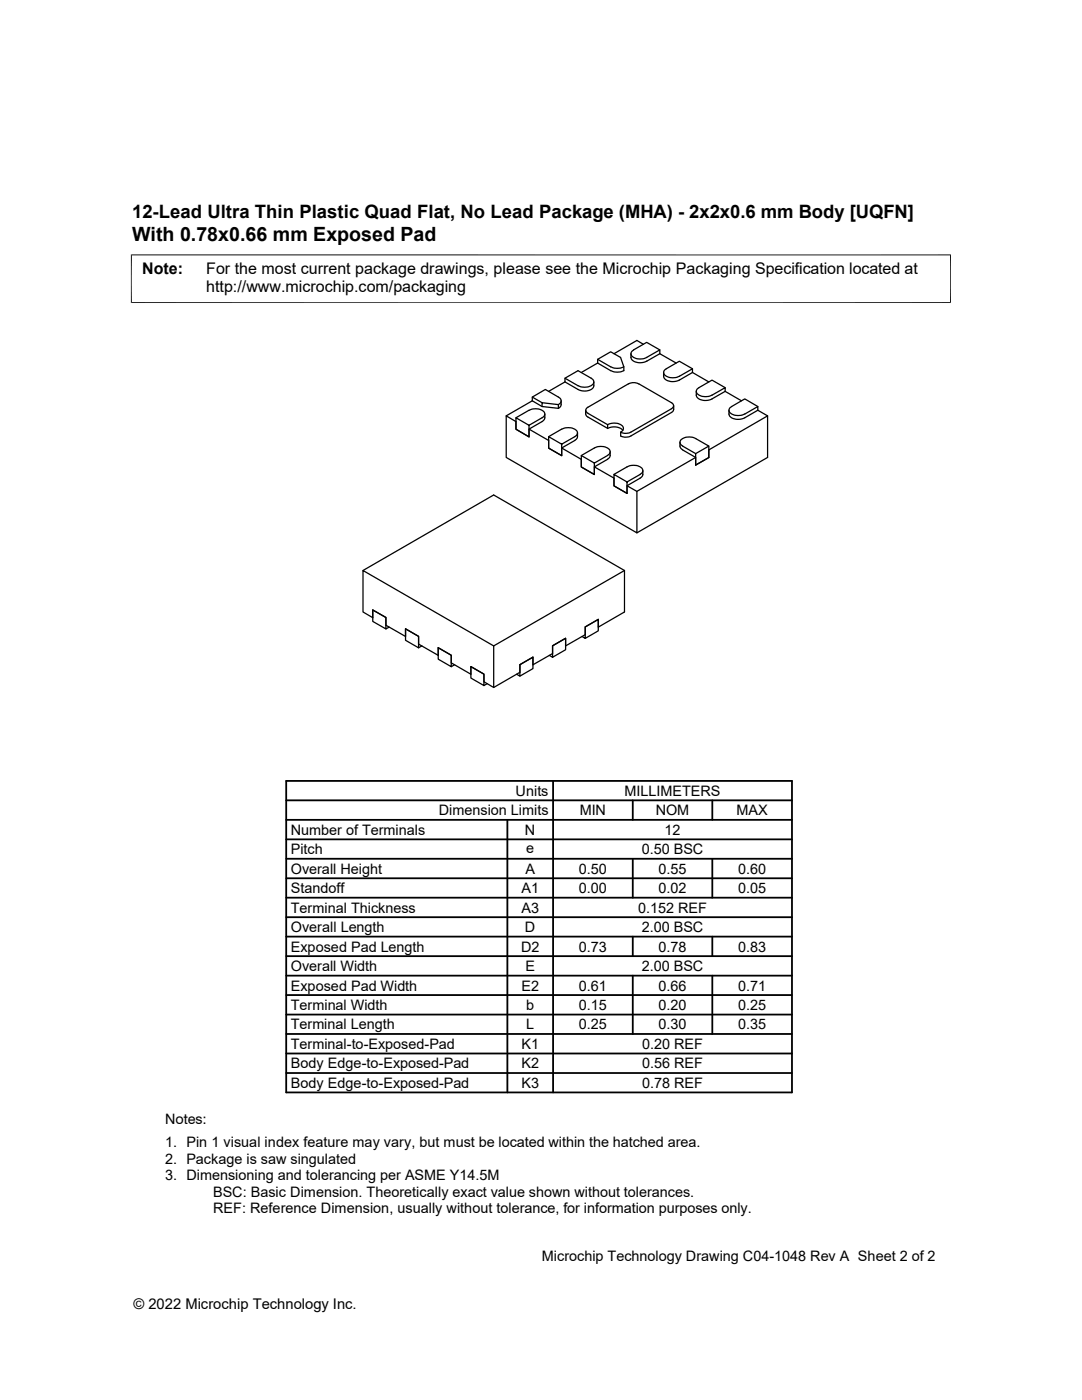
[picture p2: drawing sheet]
<svg xmlns="http://www.w3.org/2000/svg" width="216mm" height="279mm" viewBox="0 0 216 279" stroke-linecap="round" stroke-linejoin="round" font-family="sans-serif">
<defs><g id="words">
<text font-size="3.9" x="26.4" y="48">With 0.78x0.66 mm Exposed Pad</text>
<text font-size="3.7" x="26.4" y="43.5">12-Lead Ultra Thin Plastic Quad Flat, No Lead Package (MHA) - 2x2x0.6 mm Body [UQFN]</text>
<g font-size="3.2">
<text x="28.4" y="54.6">Note:</text>
<text x="41.1" y="58.3">http://www.microchip.com/packaging</text>
<text x="41.1" y="54.6">For the most current package drawings, please see the Microchip Packaging Specification located at</text>
</g>
<g font-size="2.9">
<text x="102.9" y="158.8">Units</text>
<text x="124.6" y="158.8">MILLIMETERS</text>
<text x="58" y="166.6">Number of Terminals</text>
<text x="87.6" y="162.7">Dimension Limits</text>
<text x="104.8" y="166.6">N</text>
<text x="115.7" y="162.7">MIN</text>
<text x="130.8" y="162.7">NOM</text>
<text x="132.6" y="166.6">12</text>
<text x="147" y="162.7">MAX</text>
<text x="58" y="170.5">Pitch</text>
<text x="105" y="170.2">e</text>
<text x="128" y="170.5">0.50 BSC</text>
<text x="58" y="174.4">Overall Height</text>
<text x="58" y="178.2">Standoff</text>
<text x="104.1" y="178.2">A1</text>
<text x="104.8" y="174.4">A</text>
<text x="115.5" y="174.4">0.50</text>
<text x="115.5" y="178.2">0.00</text>
<text x="131.4" y="174.4">0.55</text>
<text x="131.4" y="178.2">0.02</text>
<text x="147.3" y="174.4">0.60</text>
<text x="147.3" y="178.2">0.05</text>
<text x="58" y="182.1">Terminal Thickness</text>
<text x="104.1" y="182.1">A3</text>
<text x="127.3" y="182.1">0.152 REF</text>
<text x="58" y="186">Overall Length</text>
<text x="58" y="189.9">Exposed Pad Length</text>
<text x="104" y="189.9">D2</text>
<text x="104.8" y="186">D</text>
<text x="115.5" y="189.9">0.73</text>
<text x="128" y="186">2.00 BSC</text>
<text x="131.4" y="189.9">0.78</text>
<text x="147.3" y="189.9">0.83</text>
<text x="58" y="193.8">Overall Width</text>
<text x="58" y="197.7">Exposed Pad Width</text>
<text x="104" y="197.7">E2</text>
<text x="104.8" y="193.8">E</text>
<text x="115.5" y="197.7">0.61</text>
<text x="128" y="193.8">2.00 BSC</text>
<text x="131.4" y="197.7">0.66</text>
<text x="147.3" y="197.7">0.71</text>
<text x="58" y="201.6">Terminal Width</text>
<text x="105" y="201.5">b</text>
<text x="115.5" y="201.6">0.15</text>
<text x="131.4" y="201.6">0.20</text>
<text x="147.3" y="201.6">0.25</text>
<text x="58" y="205.4">Terminal Length</text>
<text x="58" y="209.3">Terminal-to-Exposed-Pad</text>
<text x="104" y="209.3">K1</text>
<text x="105" y="205.4">L</text>
<text x="115.5" y="205.4">0.25</text>
<text x="128.1" y="209.3">0.20 REF</text>
<text x="131.4" y="205.4">0.30</text>
<text x="147.3" y="205.4">0.35</text>
<text x="58" y="213.2">Body Edge-to-Exposed-Pad</text>
<text x="104" y="213.2">K2</text>
<text x="128.1" y="213.2">0.56 REF</text>
<text x="58" y="217.1">Body Edge-to-Exposed-Pad</text>
<text x="104" y="217.1">K3</text>
<text x="128.1" y="217.1">0.78 REF</text>
<text x="32.9" y="224.3">Notes:</text>
<text x="32.9" y="228.9">1. Pin 1 visual index feature may vary, but must be located within the hatched area.</text>
<text x="32.9" y="232.2">2. Package is saw singulated</text>
<text x="32.9" y="235.5">3. Dimensioning and tolerancing per ASME Y14.5M</text>
<text x="42.5" y="238.8">BSC: Basic Dimension. Theoretically exact value shown without tolerances.</text>
<text x="42.5" y="242.2">REF: Reference Dimension, usually without tolerance, for information purposes only.</text>
<text x="108.1" y="251.7">Microchip Technology Drawing C04-1048 Rev A Sheet 2 of 2</text>
<text x="26.6" y="261.3">© 2022 Microchip Technology Inc.</text>
</g>
</g></defs>
<g fill="none" stroke="#000" stroke-width=".25">
<path d="M106.2 80l2 1.1 3.2 .4M106.2 80v-.8l2.6-1.5 2.6 1.5a.78 .78 0 0 1 .6 .8 .78 .78 0 0 1-.6 .7M106.2 79.2l2 1.2M106.2 80l-5.2 3M112 80l-.1 1-.5 .5M112.7 75.5l2.6 1.5a2.47 2.47 0 0 0 3.2-.6l-.2-.7-3-1.7-2.6 1.5v.7M112.7 76.2l-3.2 1.9M118.5 76.2v.8a1.87 1.87 0 0 1-2.5 1l-.7-.3-2.6-1.5M119.3 71.7l2.6-1.5 1.9 1.1 .7 1.9v.8a2.87 2.87 0 0 1-2.6 0l-2.6-1.5zM119.3 72.5l-3.3 1.8M119.3 71.7l2.6 1.5M121.9 73.2a2.87 2.87 0 0 0 2.6 0"/>
<path d="M125.9 70.6v.7a1.87 1.87 0 0 0 2.5 1l.7-.2 2.6-1.5M128.4 68.7l-1.3-.8-4.6 2.7M131.7 70.6l3.2 1.9M131.7 69.8l-2.7-1.5-2.6 1.5a.82 .82 0 0 0-.5 .9 .82 .82 0 0 0 .8 .7 2.87 2.87 0 0 0 2.4-.1l2.6-1.5v.8M132.4 74.3v.8a1.87 1.87 0 0 0 2.5 1l.7-.3M138.2 74.3l3.2 1.9M138.2 74.3v-.7l-2.6 1.5M138.2 73.6l-2.6-1.5-2.7 1.5a.82 .82 0 0 0-.5 .9 .82 .82 0 0 0 .8 .7 2.87 2.87 0 0 0 2.4-.1M138.2 74.3l-2.6 1.6M138.9 78.1v.8a1.87 1.87 0 0 0 2.5 1l.7-.3 2.6-1.5M144.7 78.1l3.3 1.9M144.7 77.4l-2.6-1.5-2.6 1.5a.82 .82 0 0 0-.6 .9 .82 .82 0 0 0 .8 .7 2.87 2.87 0 0 0 2.4-.2l2.6-1.4v.7"/>
<path d="M105.6 85.6l3.9 2.3v1.5l2.6 1.5v-1.5l2.9-1.7 .2-.4v-.9M105.6 81.9l-2.6 1.5M105.6 81.9a2.47 2.47 0 0 1 3.1 .6l-.1 .5-.4 .4M108.2 81.1v-.7l3.2 .4v.7M108.2 83.4l-2.6 1.5v2.3l-2.6-1.5v-2.3l2.6 1.5M108.2 84.1l-2.6 1.5v1.6l-2.6-1.5v-1.6l-2-1.1v8.3l26.1 15v-8.2l-2-1.2M108.7 82.6l-.1 1.1-.4 .4M109.5 87.1l2.6-1.4a2.47 2.47 0 0 1 3.1 .5l-.2 .7-2.9 1.7v2.3l-2.6-1.5v-2.3l2.6 1.5M112.1 89.4l3.9 2.3v1.5l2.6 1.5v-1.5l2.6-1.5M116 90.9l2.6-1.5a2.47 2.47 0 0 1 3.1 .6v.5l-.5 .4-2.6 1.5v2.3l-2.6-1.5v-2.3l2.6 1.5M116.9 81.9v.7l.2 .5 4.1 2.4M117.3 82.5a.63 .63 0 0 1-.4-.6 .63 .63 0 0 1 .4-.6l8.1-4.7 .8-.2 1.3 .2 6.5 3.8a.64 .64 0 0 1 .4 .6 .64 .64 0 0 1-.4 .6l-8.1 4.6a2.36 2.36 0 0 1-2.1 .1"/>
<path d="M117.3 82.5l3.9 2.3v.7M118.6 93.2l3.9 2.2v1.6l2.6 1.5v-1.6l2.9-1.7 .2-.4 .1-.9M121.2 84.8a2.48 2.48 0 0 1 3.2 .5l-.1 .5-.5 .5M121.2 85.5a2.59 2.59 0 0 1 3.1 .4M121.8 90.1l-.1 1.1-.5 .5M122.5 94.7l2.6-1.5a2.47 2.47 0 0 1 3.1 .5v.5l-.5 .5-2.6 1.5v2.3l-2.6-1.5v-2.3l2.6 1.5M134.4 81.7l-.4 .6-8.1 4.7a2.36 2.36 0 0 1-2.1 0v-.7M134.4 81v.7M135.7 88.3v.9l.2 .4 2.9 1.7v1.5M136.2 89l2.6 1.5v2.3M136.2 89a.82 .82 0 0 1-.5-.9 .82 .82 0 0 1 .7-.7 2.87 2.87 0 0 1 2.4 .1l2.6 1.5v2.3l-2.6 1.5M138.8 91.3l-11.7 6.8"/>
<path d="M141.4 89l-2.6 1.5M145.5 81.9v.7a1.87 1.87 0 0 0 2.4 1l.7-.2 2.6-1.5M151.2 81.9l2 1.1v8.3l-26.1 15M151.2 81.9v-.8l-2.6 1.5M151.2 81.1l-2.6-1.5-2.6 1.5a.82 .82 0 0 0-.5 .9 .82 .82 0 0 0 .7 .7 2.87 2.87 0 0 0 2.4-.1M153.2 83l-11.8 6.8v1.5l-2.6 1.5M72.4 113.9l26.1-15.1 26.1 15.1v8.2l-5.2 3.1v-1.6l-2.6 1.5v1.6l-3.9 2.2v-1.5l-2.6 1.5v1.5l-4 2.3v-1.6l-2.6 1.6v1.5l-5.2 3M72.4 113.9l26.1 15v8.3l-1.9-1.1v-1.6l-2.6-1.5v1.6l-4-2.3v-1.5l-2.6-1.5v1.5l-3.9-2.3v-1.5l-2.6-1.5v1.5l-3.9-2.2v-1.6l-2.6-1.5v1.6l-2-1.2zM124.6 113.9l-26.1 15M74.4 121.7l2.6 1.5v2.3l-2.6-1.5zM77.6 125.2l-.6 .3M80.9 125.5l2.6 1.5v2.3l-2.6-1.5z"/>
<path d="M84.2 128.9l-.7 .4M87.4 129.3l2.6 1.5v2.3l-2.6-1.5zM90.7 132.7l-.7 .4M94 133l2.6 1.5v2.3l-2.6-1.5zM97.2 136.4l-.6 .4M103.1 134.6l.6 .3v-2.2l2.6-1.6v2.3l-2.6 1.5M109.6 130.8l.7 .4v-2.3l2.6-1.5v2.3l-2.6 1.5M116.1 127l.7 .4v-2.3l2.6-1.5v2.3l-2.6 1.5"/>
</g>
<path d="M26.1 50.9h163.7M26.2 50.8v9.7M189.7 50.8v9.7M26.1 60.4h163.7" fill="none" stroke="#000" stroke-width=".2"/>
<g fill="none" stroke="#000" stroke-width=".36">
<path d="M57.1 159.7h100.9M57.1 155.9h100.9v62.1h-100.9zM110.4 155.9v62.1M126.3 159.7v3.9M142.1 159.7v3.9M57.1 175.3h100.9M57.1 171.4h100.9M57.1 167.5h100.9M57.1 163.6h100.9M57.1 179.2h100.9M101.2 163.6v54.4M126.3 171.4v7.8"/>
<path d="M142.1 171.4v7.8M57.1 186.9h100.9M57.1 183h100.9M57.1 194.7h100.9M57.1 190.8h100.9M57.1 198.6h100.9M126.3 186.9v3.9M126.3 194.7v11.7M142.1 186.9v3.9M142.1 194.7v11.7M57.1 202.5h100.9M57.1 210.2h100.9"/>
<path d="M57.1 206.4h100.9M57.1 214.1h100.9"/>
</g>
<use href="#words"/>
</svg>
